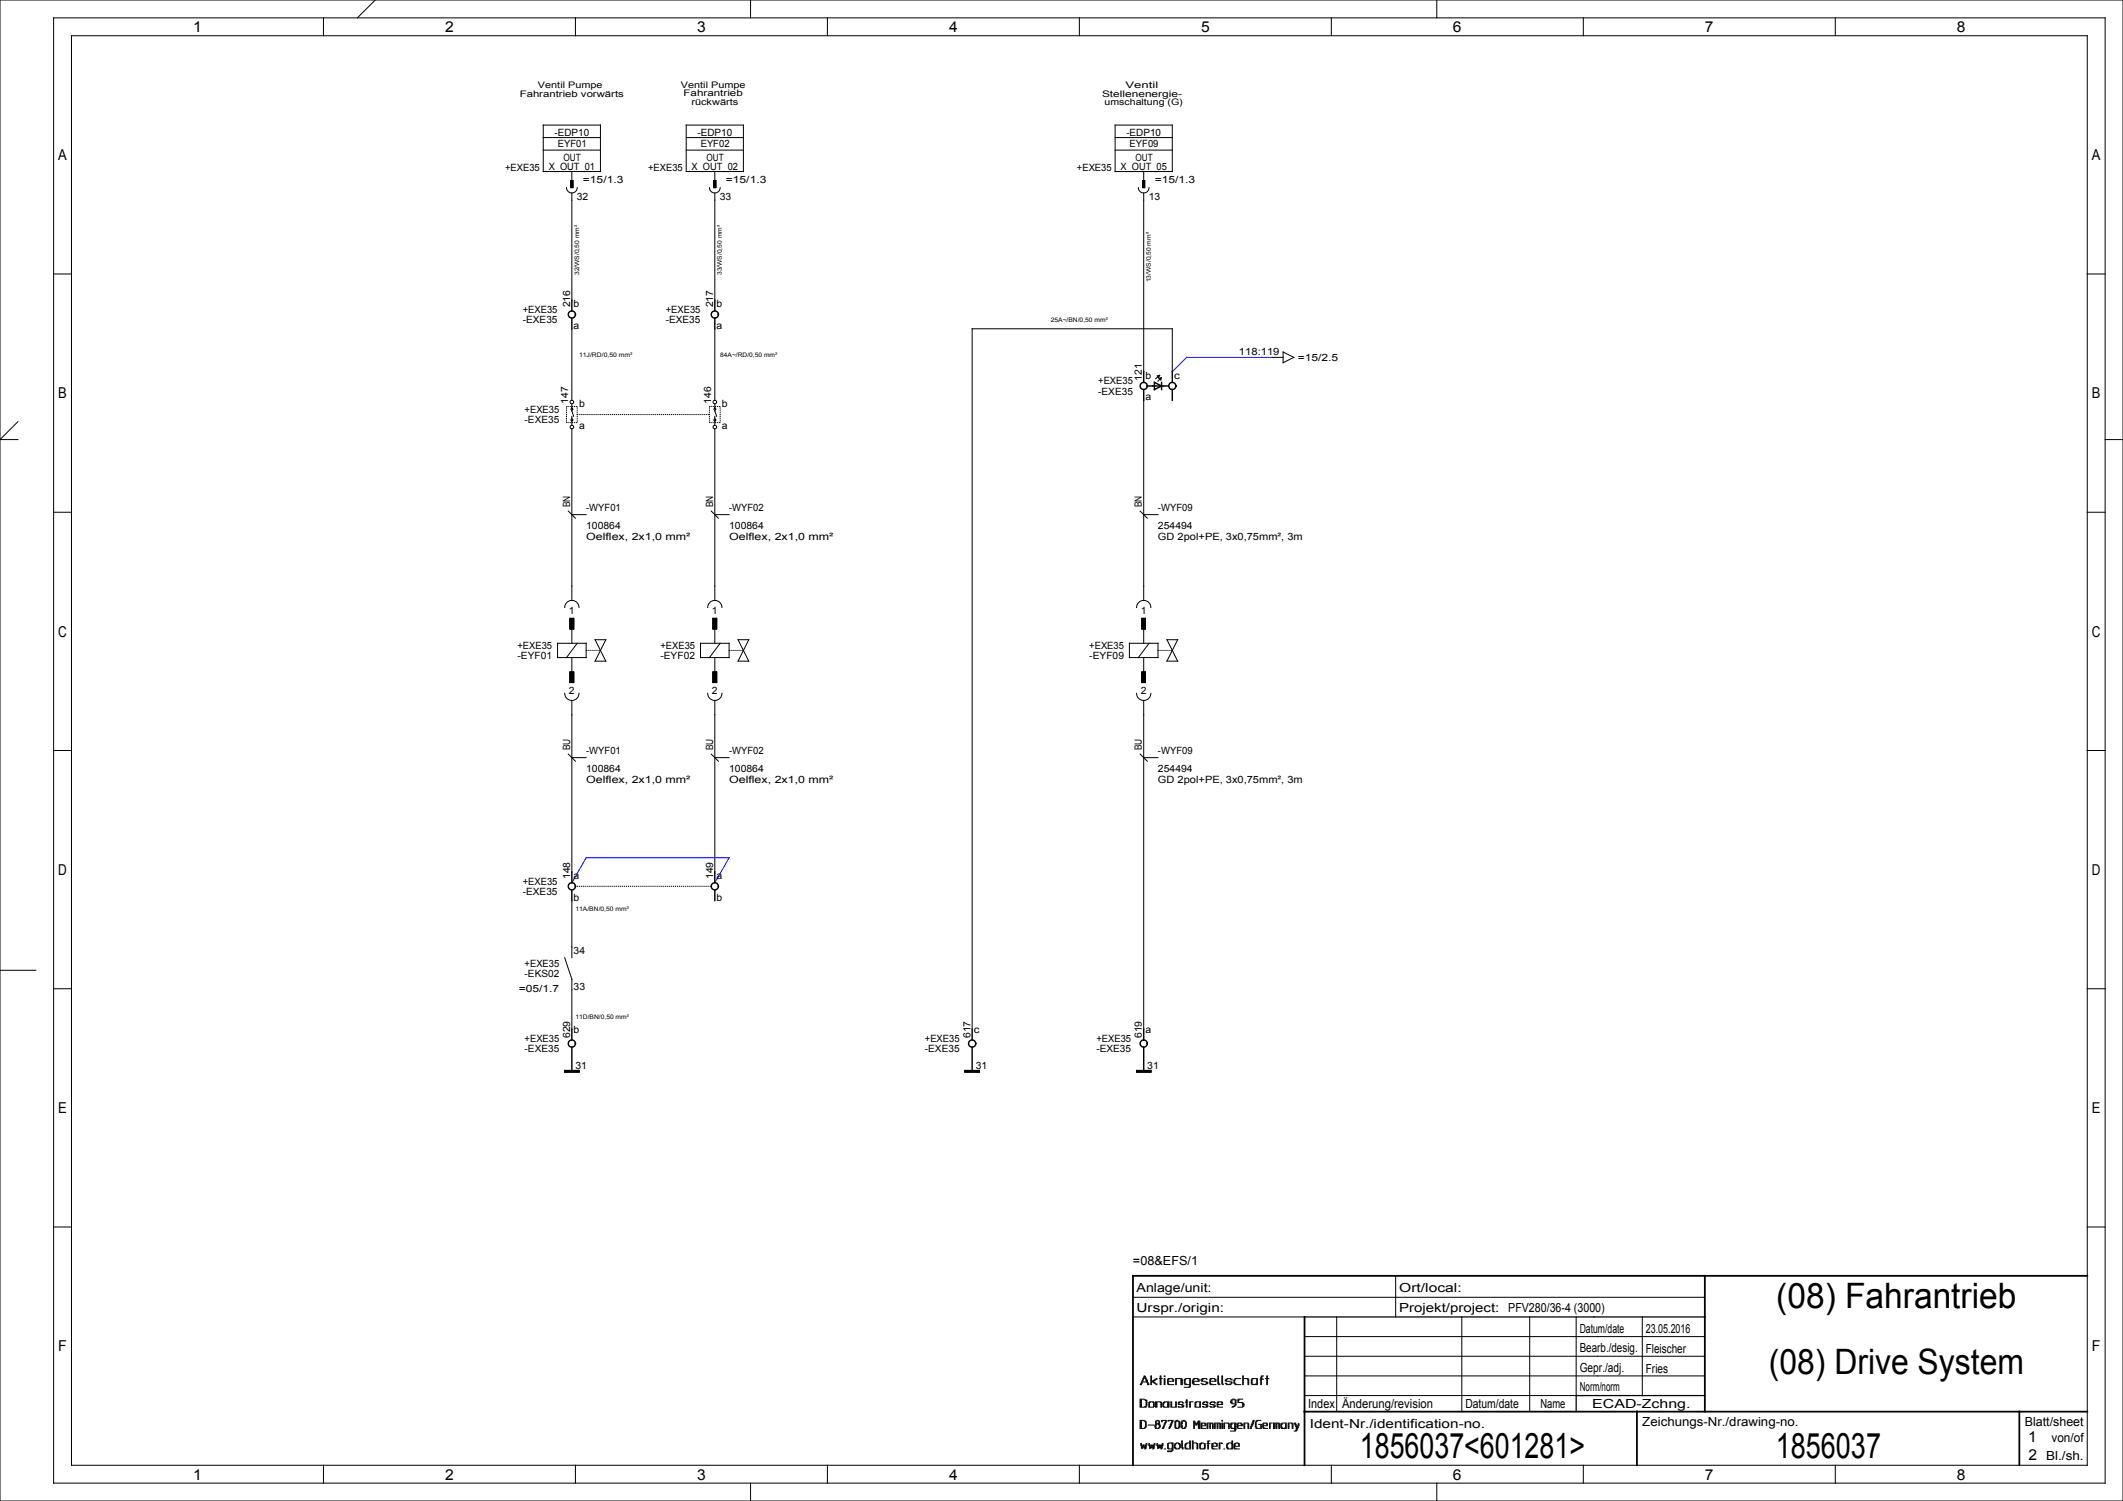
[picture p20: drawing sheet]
<svg xmlns="http://www.w3.org/2000/svg" width="594mm" height="420mm" viewBox="0 0 594 420" stroke-linecap="round" stroke-linejoin="round" font-family="sans-serif">
<defs><g id="words">
<g font-size="9.8">
<text x="497" y="365.9">(08) Fahrantrieb</text>
<text x="494.9" y="384.4">(08) Drive System</text>
<text x="380.5" y="408">1856037&lt;601281&gt;</text>
<text x="496.9" y="408">1856037</text>
</g>
<g font-size="4.2">
<text x="54" y="9">1</text>
<text x="124.5" y="9">2</text>
<text x="195" y="9">3</text>
<text x="265.5" y="9">4</text>
<text x="336" y="9">5</text>
<text x="406.5" y="9">6</text>
<text x="477" y="9">7</text>
<text x="547.5" y="9">8</text>
<text x="16.3" y="44.8">A</text>
<text x="585.3" y="44.8">A</text>
<text x="16.3" y="111.5">B</text>
<text x="585.3" y="111.5">B</text>
<text x="16.3" y="178.2">C</text>
<text x="585.3" y="178.2">C</text>
<text x="16.3" y="244.8">D</text>
<text x="585.3" y="244.8">D</text>
<text x="16.3" y="311.5">E</text>
<text x="585.3" y="311.5">E</text>
<text x="16.3" y="378.2">F</text>
<text x="585.3" y="378.2">F</text>
<text x="567.5" y="403.5">1</text>
<text x="54" y="414">1</text>
<text x="124.5" y="414">2</text>
<text x="195" y="414">3</text>
<text x="265.5" y="414">4</text>
<text x="336" y="414">5</text>
<text x="406.5" y="414">6</text>
<text x="477" y="414">7</text>
<text x="547.5" y="414">8</text>
<text x="567.5" y="408.5">2</text>
</g>
<g font-size="3.5">
<text x="317" y="354">=08&amp;EFS/1</text>
<text x="318" y="361.5">Anlage/unit:</text>
<text x="391.5" y="361.5">Ort/local:</text>
<text x="318" y="367">Urspr./origin:</text>
<text x="391.5" y="367">Projekt/project:</text>
<text x="422" y="367">PFV280/36-4 (3000)</text>
<text x="442" y="372.9">Datum/date</text>
<text x="460.5" y="373">23.05.2016</text>
<text x="442" y="383.9">Gepr./adj.</text>
<text x="442" y="378.4">Bearb./desig.</text>
<text x="460.5" y="378.5">Fleischer</text>
<text x="442" y="389.3">Norm/norm</text>
<text x="460.5" y="384">Fries</text>
<text x="366" y="394">Index</text>
<text x="375.5" y="394">Änderung/revision</text>
<text x="410" y="394">Datum/date</text>
<text x="431" y="394">Name</text>
<text x="445.5" y="394">ECAD-Zchng.</text>
<text x="366.5" y="399.5">Ident-Nr./identification-no.</text>
<text x="459.5" y="399">Zeichungs-Nr./drawing-no.</text>
<text x="566.5" y="399">Blatt/sheet</text>
<text x="574" y="403.5">von/of</text>
<text x="572.5" y="408.5">Bl./sh.</text>
</g>
<g font-size="2.8">
<text x="155.1" y="38">-EDP10</text>
<text x="156" y="41.2">EYF01</text>
<text x="195.1" y="38">-EDP10</text>
<text x="196" y="41.2">EYF02</text>
<text x="315.1" y="38">-EDP10</text>
<text x="316.1" y="41.2">EYF09</text>
<text x="141.3" y="47.9">+EXE35</text>
<text x="153.5" y="47.6">X_OUT_01</text>
<text x="157.7" y="45">OUT</text>
<text x="181.3" y="47.9">+EXE35</text>
<text x="193.5" y="47.6">X_OUT_02</text>
<text x="197.7" y="45">OUT</text>
<text x="301.3" y="47.9">+EXE35</text>
<text x="313.5" y="47.6">X_OUT_05</text>
<text x="317.7" y="45">OUT</text>
<text x="163.1" y="51.1">=15/1.3</text>
<text x="203.1" y="51.1">=15/1.3</text>
<text x="323.1" y="51.1">=15/1.3</text>
<text x="161.4" y="55.9">32</text>
<text x="201.4" y="55.9">33</text>
<text x="321.4" y="55.9">13</text>
<text x="146.3" y="87.5">+EXE35</text>
<text x="159.5" y="86" transform="rotate(-90 159.5 86)">216</text>
<text x="160.5" y="86">b</text>
<text x="186.3" y="87.5">+EXE35</text>
<text x="199.5" y="86" transform="rotate(-90 199.5 86)">217</text>
<text x="200.5" y="86">b</text>
<text x="146.3" y="90.5">-EXE35</text>
<text x="160.5" y="92">a</text>
<text x="186.3" y="90.5">-EXE35</text>
<text x="200.5" y="92">a</text>
<text x="346.7" y="99.4">118:119</text>
<text x="363.1" y="101">=15/2.5</text>
<text x="307.3" y="107.5">+EXE35</text>
<text x="319.5" y="106.5" transform="rotate(-90 319.5 106.5)">121</text>
<text x="320.5" y="106">b</text>
<text x="328.5" y="106">c</text>
<text x="159" y="113" transform="rotate(-90 159 113)">147</text>
<text x="162" y="114">b</text>
<text x="199" y="113" transform="rotate(-90 199 113)">146</text>
<text x="202" y="114">b</text>
<text x="307.3" y="110.5">-EXE35</text>
<text x="320.5" y="112">a</text>
<text x="146.8" y="118.5">-EXE35</text>
<text x="146.8" y="115.5">+EXE35</text>
<text x="162" y="120">a</text>
<text x="202" y="120">a</text>
<text x="159.5" y="142" transform="rotate(-90 159.5 142)">BN</text>
<text x="164" y="143">-WYF01</text>
<text x="199.5" y="142" transform="rotate(-90 199.5 142)">BN</text>
<text x="204" y="143">-WYF02</text>
<text x="319.5" y="142" transform="rotate(-90 319.5 142)">BN</text>
<text x="324" y="143">-WYF09</text>
<text x="164" y="148">100864</text>
<text x="204" y="148">100864</text>
<text x="324" y="148">254494</text>
<text x="164" y="151">Oelflex, 2x1,0 mm²</text>
<text x="204" y="151">Oelflex, 2x1,0 mm²</text>
<text x="324" y="151">GD 2pol+PE, 3x0,75mm², 3m</text>
<text x="159.2" y="171.9">1</text>
<text x="199.2" y="171.9">1</text>
<text x="319.2" y="171.9">1</text>
<text x="144.8" y="184.5">-EYF01</text>
<text x="144.8" y="181.5">+EXE35</text>
<text x="184.8" y="184.5">-EYF02</text>
<text x="184.8" y="181.5">+EXE35</text>
<text x="304.8" y="184.5">-EYF09</text>
<text x="304.8" y="181.5">+EXE35</text>
<text x="159.2" y="194.2">2</text>
<text x="199.2" y="194.2">2</text>
<text x="319.2" y="194.2">2</text>
<text x="159.5" y="210" transform="rotate(-90 159.5 210)">BU</text>
<text x="199.5" y="210" transform="rotate(-90 199.5 210)">BU</text>
<text x="319.5" y="210" transform="rotate(-90 319.5 210)">BU</text>
<text x="164" y="211">-WYF01</text>
<text x="164" y="216">100864</text>
<text x="204" y="216">100864</text>
<text x="204" y="211">-WYF02</text>
<text x="324" y="216">254494</text>
<text x="324" y="211">-WYF09</text>
<text x="164" y="219">Oelflex, 2x1,0 mm²</text>
<text x="204" y="219">Oelflex, 2x1,0 mm²</text>
<text x="324" y="219">GD 2pol+PE, 3x0,75mm², 3m</text>
<text x="146.3" y="247.5">+EXE35</text>
<text x="146.3" y="250.5">-EXE35</text>
<text x="159.5" y="246" transform="rotate(-90 159.5 246)">148</text>
<text x="160.5" y="246">a</text>
<text x="199.5" y="246" transform="rotate(-90 199.5 246)">149</text>
<text x="200.5" y="246">a</text>
<text x="160.5" y="252">b</text>
<text x="200.5" y="252">b</text>
<text x="160.5" y="267">34</text>
<text x="146.8" y="270.5">+EXE35</text>
<text x="146.8" y="273.5">-EKS02</text>
<text x="145.2" y="277.5">=05/1.7</text>
<text x="160.5" y="277">33</text>
<text x="146.8" y="291.5">+EXE35</text>
<text x="159.5" y="290.5" transform="rotate(-90 159.5 290.5)">629</text>
<text x="160.5" y="289">b</text>
<text x="258.8" y="291.5">+EXE35</text>
<text x="271.5" y="290.5" transform="rotate(-90 271.5 290.5)">617</text>
<text x="272.5" y="289">c</text>
<text x="306.8" y="291.5">+EXE35</text>
<text x="319.5" y="290.5" transform="rotate(-90 319.5 290.5)">619</text>
<text x="320.5" y="289">a</text>
<text x="146.8" y="294.5">-EXE35</text>
<text x="161" y="299">31</text>
<text x="258.8" y="294.5">-EXE35</text>
<text x="273" y="299">31</text>
<text x="306.8" y="294.5">-EXE35</text>
<text x="321" y="299">31</text>
</g>
<g font-size="2.5">
<text x="145.4" y="27">Fahrantrieb vorwärts</text>
<text x="150.5" y="24.5">Ventil Pumpe</text>
<text x="190.5" y="24.5">Ventil Pumpe</text>
<text x="191.3" y="27">Fahrantrieb</text>
<text x="193.4" y="29.5">rückwärts</text>
<text x="308.3" y="27">Stellenenergie-</text>
<text x="309.1" y="29.5">umschaltung (G)</text>
<text x="314.9" y="24.5">Ventil</text>
</g>
<g font-size="1.7">
<text x="162" y="77" transform="rotate(-90 162 77)">32/WS/0,50 mm²</text>
<text x="202" y="77" transform="rotate(-90 202 77)">33/WS/0,50 mm²</text>
<text x="322" y="79" transform="rotate(-90 322 79)">13/WS/0,50 mm²</text>
<text x="294" y="90">25A~/BN/0,50 mm²</text>
<text x="162" y="100">11J/RD/0,50 mm²</text>
<text x="201.5" y="100">84A~/RD/0,50 mm²</text>
<text x="161" y="255">11A/BN/0,50 mm²</text>
<text x="161" y="285">11D/BN/0,50 mm²</text>
</g>
</g></defs>
<g fill="none" stroke="#000" stroke-width=".28">
<path d="M0 0h594v420h-594zM15 5h574v410h-574zM20 10h564v400h-564zM90.5 5v5M105 0l-5 5M161 5v5M210 0v5M231.5 5v5M302 5v5M372.5 5v5M402 0v5M443 5v5"/>
<path d="M513.5 5v5M152 35h16v13h-16zM152 38.5h16M192 35h16v13h-16zM192 38.5h16M312 35h16v13h-16zM312 38.5h16M152 42h16M158.5 52.5a1.5 1.5 0 0 0 1.5 1.5 1.5 1.5 0 0 0 1.5-1.5M159.8 50.5h.5M159.8 50.6h.5M159.8 50.7h.5"/>
<path d="M159.8 50.8h.5M159.8 50.9h.5M159.8 51h.5M159.8 51.1h.5M159.8 51.2h.5M159.8 51.3h.5M159.8 51.4h.5M159.8 51.5h.5M159.8 51.6h.5M159.8 51.7h.5M159.8 51.8h.5M159.8 51.9h.5"/>
<path d="M159.8 52h.5M159.8 52.1h.5M159.8 52.2h.5M159.8 52.3h.5M159.8 52.4h.5M159.8 50.5h.5v2h-.5zM160 48v2.5M160 54v30M192 42h16M198.5 52.5a1.5 1.5 0 0 0 1.5 1.5 1.5 1.5 0 0 0 1.5-1.5M199.7 50.5h.6M199.7 50.6h.6"/>
<path d="M199.7 50.7h.6M199.7 50.8h.6M199.7 50.9h.6M199.7 51h.6M199.7 51.1h.6M199.7 51.2h.6M199.7 51.3h.6M199.7 51.4h.6M199.7 51.5h.6M199.7 51.6h.6M199.7 51.7h.6M199.7 51.8h.6"/>
<path d="M199.7 51.9h.6M199.7 52h.6M199.7 52.1h.6M199.7 52.2h.6M199.7 52.3h.6M199.7 52.4h.6M199.7 50.5h.6v2h-.6zM200 48v2.5M200 54v30M312 42h16M318.5 52.5a1.5 1.5 0 0 0 1.5 1.5 1.5 1.5 0 0 0 1.5-1.5M319.8 50.5h.4"/>
<path d="M319.8 50.6h.4M319.8 50.7h.4M319.8 50.8h.4M319.8 50.9h.4M319.8 51h.4M319.8 51.1h.4M319.8 51.2h.4M319.8 51.3h.4M319.8 51.4h.4M319.8 51.5h.4M319.8 51.6h.4M319.8 51.7h.4"/>
<path d="M319.8 51.8h.4M319.8 51.9h.4M319.8 52h.4M319.8 52.1h.4M319.8 52.2h.4M319.8 52.3h.4M319.8 52.4h.4M319.8 50.5h.4v2h-.4zM320 48v2.5M320 54v50M15 76.7h5M584 76.7h5"/>
<path d="M160 92v20M200 92v20M356 100h3M359 98.5l3 1.5-3 1.5zM5 118l-5 5h5M160 113v1.2M160 114.7l.5 1.8M160 116.5v.7M160 117.7v1.3M160 120v48M200 113v1.2M200 114.7l.5 1.8"/>
<path d="M200 116.5v.7M200 117.7v1.3M200 120v48M320 112v56M323.8 105.2l.7-.2-.4 .7zM324.3 105.8l.6-.1-.1 .6zM324.5 105l-1.2 1M324.9 105.7l-.9 .9M328 104v-12h-56v196M589 123h5M15 143.3h5M159 143l2 2"/>
<path d="M160 144h4M199 143l2 2M200 144h4M319 143l2 2M320 144h4M584 143.3h5M156 180h8v4h-8zM158 170a2 2 0 0 1 2-2 2 2 0 0 1 2 2M159.5 173.1h1M159.5 173.2h1M159.5 173.3h1M159.5 173.4h1"/>
<path d="M159.5 173.5h1M159.5 173.6h1M159.5 173.7h1M159.5 173.8h1M159.5 173.9h1M159.5 174h1M159.5 174.1h1M159.5 174.2h1M159.5 174.3h1M159.5 174.4h1M159.5 174.5h1M159.5 174.6h1"/>
<path d="M159.5 174.7h1M159.5 174.8h1M159.5 174.9h1M159.5 175h1M159.5 175.1h1M159.5 175.2h1M159.5 175.3h1M159.5 175.4h1M159.5 175.5h1M159.5 175.6h1M159.5 175.7h1M159.5 175.8h1"/>
<path d="M159.5 175.9h1M159.5 173h1v3h-1zM160 176v4M161.5 180l-3 4M166.5 179h3l-3 6h3zM196 180h8v4h-8zM198 170a2 2 0 0 1 2-2 2 2 0 0 1 2 2M199.5 173.1h1M199.5 173.2h1M199.5 173.3h1M199.5 173.4h1M199.5 173.5h1"/>
<path d="M199.5 173.6h1M199.5 173.7h1M199.5 173.8h1M199.5 173.9h1M199.5 174h1M199.5 174.1h1M199.5 174.2h1M199.5 174.3h1M199.5 174.4h1M199.5 174.5h1M199.5 174.6h1M199.5 174.7h1"/>
<path d="M199.5 174.8h1M199.5 174.9h1M199.5 175h1M199.5 175.1h1M199.5 175.2h1M199.5 175.3h1M199.5 175.4h1M199.5 175.5h1M199.5 175.6h1M199.5 175.7h1M199.5 175.8h1M199.5 175.9h1"/>
<path d="M199.5 173h1v3h-1zM200 176v4M201.5 180l-3 4M206.5 179l3 6h-3l3-6zM316 180h8v4h-8zM318 170a2 2 0 0 1 2-2 2 2 0 0 1 2 2M319.5 173.1h1M319.5 173.2h1M319.5 173.3h1M319.5 173.4h1M319.5 173.5h1M319.5 173.6h1"/>
<path d="M319.5 173.7h1M319.5 173.8h1M319.5 173.9h1M319.5 174h1M319.5 174.1h1M319.5 174.2h1M319.5 174.3h1M319.5 174.4h1M319.5 174.5h1M319.5 174.6h1M319.5 174.7h1M319.5 174.8h1"/>
<path d="M319.5 174.9h1M319.5 175h1M319.5 175.1h1M319.5 175.2h1M319.5 175.3h1M319.5 175.4h1M319.5 175.5h1M319.5 175.6h1M319.5 175.7h1M319.5 175.8h1M319.5 175.9h1M319.5 173h1v3h-1z"/>
<path d="M320 176v4M321.5 180l-3 4M326.5 179h3l-3 6h3zM158 194a2 2 0 0 0 2 2 2 2 0 0 0 2-2M159.5 188h1v3h-1zM159.5 188.1h1M159.5 188.2h1M159.5 188.3h1M159.5 188.4h1M159.5 188.5h1M159.5 188.6h1M159.5 188.7h1"/>
<path d="M159.5 188.8h1M159.5 188.9h1M159.5 189h1M159.5 189.1h1M159.5 189.2h1M159.5 189.3h1M159.5 189.4h1M159.5 189.5h1M159.5 189.6h1M159.5 189.7h1M159.5 189.8h1M159.5 189.9h1"/>
<path d="M159.5 190h1M159.5 190.1h1M159.5 190.2h1M159.5 190.3h1M159.5 190.4h1M159.5 190.5h1M159.5 190.6h1M159.5 190.7h1M159.5 190.8h1M159.5 190.9h1M159.5 191h1M160 184v4"/>
<path d="M160 196v48M198 194a2 2 0 0 0 2 2 2 2 0 0 0 2-2M199.5 188h1v3h-1zM199.5 188.1h1M199.5 188.2h1M199.5 188.3h1M199.5 188.4h1M199.5 188.5h1M199.5 188.6h1M199.5 188.7h1M199.5 188.8h1M199.5 188.9h1"/>
<path d="M199.5 189h1M199.5 189.1h1M199.5 189.2h1M199.5 189.3h1M199.5 189.4h1M199.5 189.5h1M199.5 189.6h1M199.5 189.7h1M199.5 189.8h1M199.5 189.9h1M199.5 190h1M199.5 190.1h1"/>
<path d="M199.5 190.2h1M199.5 190.3h1M199.5 190.4h1M199.5 190.5h1M199.5 190.6h1M199.5 190.7h1M199.5 190.8h1M199.5 190.9h1M199.5 191h1M200 184v4M200 196v48M318 194a2 2 0 0 0 2 2 2 2 0 0 0 2-2"/>
<path d="M319.5 188h1v3h-1zM319.5 188.1h1M319.5 188.2h1M319.5 188.3h1M319.5 188.4h1M319.5 188.5h1M319.5 188.6h1M319.5 188.7h1M319.5 188.8h1M319.5 188.9h1M319.5 189h1M319.5 189.1h1"/>
<path d="M319.5 189.2h1M319.5 189.3h1M319.5 189.4h1M319.5 189.5h1M319.5 189.6h1M319.5 189.7h1M319.5 189.8h1M319.5 189.9h1M319.5 190h1M319.5 190.1h1M319.5 190.2h1M319.5 190.3h1"/>
<path d="M319.5 190.4h1M319.5 190.5h1M319.5 190.6h1M319.5 190.7h1M319.5 190.8h1M319.5 190.9h1M319.5 191h1M320 184v4M320 196v92M15 210h5M159 211l2 2M160 212h4"/>
<path d="M199 211l2 2M200 212h4M319 211l2 2M320 212h4M584 210h5M160 252v16M0 271.5h10M15 276.7h5M158 268l2 6v14M584 276.7h5M158 299.6h4M158 299.7h4"/>
<path d="M158 299.8h4M158 299.9h4M158 299.5h4v.5h-4zM270 299.6h4M270 299.7h4M270 299.8h4M270 299.9h4M270 299.5h4v.5h-4zM318 299.6h4M318 299.7h4M318 299.8h4M318 299.9h4"/>
<path d="M318 299.5h4v.5h-4zM15 343.3h5M390.5 357v11.5M584 343.3h5M317 363h160M317 368.5h48M365 379.5h112M365 374h112M374 368.5v26.5M409 368.5v26.5M428 368.5v26.5M441 368.5v22"/>
<path d="M459.5 368.5v22M319 398h.4M319 387.4h.4M319 398.6h.4M319 399.5h.4M319 393h.4M319 399.1h.4M319 398.8h.4M319 398.9h.4M319 392.1h.4M319 392.6h.4M319 399.3h.4"/>
<path d="M319 397.6h.4M319 392.8h.4M319 398.4h.4M319 392.4h.4M319 399.7h1.3M319 393.6h.4M319 393.8h1.7M319 398.2h.4M319 393.2h.4M319 392.3h.4M319 391.9h.4M319 391.7h.4"/>
<path d="M319 397.8h.4M319 393.4h.4M319 397.4h1.1M319 391.5h1.1M319.2 387.1h.4M319.2 387.2h.2M319.4 386.9h.2M319.4 386.7h1.7M319.6 386.5h.2M319.6 386.3h.2M319.8 385.9h.1M319.8 385.7h.3"/>
<path d="M319.8 386.1h.1M319.9 385.6h.2M319.9 385.4h.6M320.1 397.6h.4M320.1 385h.2M320.1 385.2h.4M320.1 391.7h.6M320.3 399.5h.2M320.3 399.3h.4M320.3 385.6h.4M320.3 393.6h.4M320.3 397.8h.4"/>
<path d="M320.5 385.9h.4M320.5 398h.2M320.5 398.6h.2M320.5 399.1h.2M320.5 398.8h.2M320.5 398.9h.2M320.5 398.4h.2M320.5 385.7h.2M320.5 398.2h.2M320.5 391.9h.4M320.7 386.5h.4M320.7 393h.2"/>
<path d="M320.7 392.1h.2M320.7 392.6h.2M320.7 392.8h.2M320.7 392.4h.2M320.7 393.2h.2M320.7 386.1h.2M320.7 386.3h.4M320.7 392.3h.2M320.7 393.4h.2M320.9 386.9h.4M321.1 387.4h.3M321.1 387.1h.2"/>
<path d="M321.1 387.2h.3M321.3 398.8h1.5M321.4 393h.2M321.4 392.6h.2M321.4 392.8h.2M321.4 392.4h.4M321.4 393.6h.2M321.4 393.8h1.4M321.4 393.2h.2M321.4 393.4h.2M321.6 392.3h1.2M322 385.9h.2"/>
<path d="M322 387.4h.2M322 386.5h.2M322 387.1h.2M322 386.9h.2M322 386.7h.4M322 385h.2M322 385.6h.2M322 385.7h.2M322 387.2h.2M322 386.1h.2M322 385.2h.2M322 386.3h.2"/>
<path d="M322 385.4h.2M322.4 386.5h.4M322.6 386.7h.3M322.6 392.4h.3M322.6 386.3h.5M322.8 393h.1M322.8 392.6h.1M322.8 386.9h.3M322.8 392.8h.1M322.8 393.6h.1M322.8 393.2h.1M322.8 393.4h.1"/>
<path d="M322.9 387.1h.4M322.9 386.1h.4M323.1 385.9h.6M323.1 399.1h.2M323.1 398.8h.4M323.1 398.9h.4M323.1 399.3h.4M323.3 398h.2M323.3 398.6h.4M323.3 399.5h.2M323.3 393h.4M323.3 392.6h.4"/>
<path d="M323.3 397.6h.4M323.3 392.8h.4M323.3 398.4h1.1M323.3 392.4h.4M323.3 399.7h1M323.3 393.6h.4M323.3 393.8h.4M323.3 387.2h.4M323.3 398.2h.2M323.3 393.2h.4M323.3 392.3h1.5M323.3 397.8h.2"/>
<path d="M323.3 393.4h.4M323.5 387.4h.2M323.5 385.7h.2M323.7 397.4h.4M324.1 398.6h.3M324.1 397.6h.3M324.1 398.2h.3M324.3 398h.1M324.3 399.5h.1M324.3 398.8h.3M324.3 399.3h.3M324.3 397.8h.1"/>
<path d="M324.4 399.1h.2M324.4 398.9h.2M324.4 385.7h.8M324.6 385.9h.2M324.6 387.4h.2M324.6 386.5h.2M324.6 387.1h.2M324.6 386.9h.2M324.6 386.7h.2M324.6 385h.2M324.6 392.4h.4M324.6 385.6h.2"/>
<path d="M324.6 387.2h.2M324.6 386.1h.2M324.6 385.2h.2M324.6 386.3h.2M324.6 385.4h.2M324.8 393h.2M324.8 392.6h.2M324.8 392.8h.2M324.8 393.6h.2M324.8 393.8h.2M324.8 393.2h.2M324.8 393.4h.2"/>
<path d="M325 397.6h.2M325 397.8h.2M325 397.4h1.3M325.2 399.7h.4M325.4 399.5h.2M325.4 393h.2M325.4 392.6h.4M325.4 399.3h.4M325.4 392.8h.2M325.4 393.6h.4M325.4 393.2h.2M325.4 393.4h.2"/>
<path d="M325.6 399.1h.2M325.6 398.9h.2M325.6 392.4h.3M325.6 393.8h1.5M325.8 385.9h.1M325.8 387.4h.1M325.8 386.5h.1M325.8 398.6h.1M325.8 398.8h.1M325.8 387.1h.1M325.8 386.9h.1M325.8 386.7h.1"/>
<path d="M325.8 398.4h.3M325.8 385h.1M325.8 385.7h.1M325.8 387.2h.1M325.8 386.1h.1M325.8 385.2h.1M325.8 386.3h.1M325.8 392.3h1.3M325.9 398h.4M325.9 398.2h.2M326.1 397.6h.4M326.1 397.8h.2"/>
<path d="M326.7 385.9h.4M326.7 386.5h1.7M326.7 393h.4M326.7 387.1h.2M326.7 392.6h.4M326.7 386.9h.2M326.7 386.7h.2M326.7 392.8h.4M326.7 392.4h.4M326.7 393.6h.4M326.7 387.2h.4M326.7 393.2h.4"/>
<path d="M326.7 386.1h.2M326.7 386.3h.2M326.7 393.4h.4M326.9 387.4h1.5M326.9 397.6h.2M326.9 385.7h1.1M326.9 397.4h1.3M327.1 399.5h.3M327.1 399.7h.2M327.3 399.1h.3M327.3 399.3h.1M327.4 398.6h.4"/>
<path d="M327.4 398.8h.4M327.4 398.9h.2M327.6 393h.2M327.6 392.6h.2M327.6 392.8h.2M327.6 398.4h.2M327.6 392.4h.2M327.6 393.6h.2M327.6 393.8h1.5M327.6 398.2h.4M327.6 393.2h.2M327.6 392.3h.2"/>
<path d="M327.6 393.4h.2M327.8 398h.2M327.8 397.6h.4M327.8 397.8h.4M328 385.9h.4M328.2 386.1h.2M328.2 386.3h.2M328.8 398h.1M328.8 398.6h.1M328.8 399.5h.3M328.8 399.1h.1M328.8 398.8h.1"/>
<path d="M328.8 398.9h.1M328.8 399.3h.1M328.8 397.6h.5M328.8 398.4h.1M328.8 398.2h.1M328.8 397.8h.3M328.9 385.9h.2M328.9 387.4h.2M328.9 386.5h.2M328.9 393h.2M328.9 387.1h.2M328.9 392.6h.2"/>
<path d="M328.9 386.9h.2M328.9 386.7h.2M328.9 392.8h.2M328.9 392.4h.2M328.9 399.7h.8M328.9 393.6h.2M328.9 385.7h1.7M328.9 387.2h.2M328.9 393.2h.2M328.9 386.1h.2M328.9 386.3h.2M328.9 392.3h.2"/>
<path d="M328.9 393.4h.2M329.1 397.4h.4M329.5 397.6h.4M329.7 399.5h.4M329.7 393h1.1M329.7 392.6h.2M329.7 399.3h.4M329.7 392.8h.2M329.7 392.4h.4M329.7 393.6h.2M329.7 393.8h1.3M329.7 397.8h.4"/>
<path d="M329.9 398h.2M329.9 398.6h.2M329.9 399.1h.2M329.9 398.8h.2M329.9 398.9h.2M329.9 398.4h.2M329.9 398.2h.2M329.9 392.3h.9M330.4 385.9h.4M330.4 398h.4M330.4 387.4h.4M330.4 386.5h.4"/>
<path d="M330.4 398.6h.2M330.4 399.1h.4M330.4 398.8h.2M330.4 398.9h.4M330.4 387.1h.4M330.4 386.9h.4M330.4 399.3h.4M330.4 386.7h.4M330.4 398.4h.4M330.4 387.2h.4M330.4 398.2h.4M330.4 386.1h.4"/>
<path d="M330.4 386.3h.4M330.6 399.5h.2M330.6 397.6h.6M330.6 393.2h.6M330.6 397.8h.2M330.8 392.4h.2M330.8 399.7h.8M330.8 393.6h.4M331 392.6h.2M331 393.4h.2M331 397.4h.4M331.4 385.9h.4"/>
<path d="M331.4 386.5h.2M331.4 399.5h.4M331.4 387.1h.2M331.4 386.9h.2M331.4 386.7h.2M331.4 397.6h.4M331.4 388.2h1.5M331.4 387.2h.5M331.4 386.1h.2M331.4 386.3h.2M331.6 387.4h1.5M331.6 399.3h.2"/>
<path d="M331.6 397.8h.2M331.8 398h.1M331.8 398.6h.1M331.8 399.1h.1M331.8 398.8h.1M331.8 398.9h.1M331.8 398.4h.1M331.8 392.4h.3M331.8 385.7h1.3M331.8 398.2h.1M331.8 392.3h.5M331.9 393h.2"/>
<path d="M331.9 392.1h.2M331.9 392.6h.2M331.9 392.8h.2M331.9 393.6h.2M331.9 393.8h.2M331.9 393.2h.2M331.9 391.9h.2M331.9 391.7h.2M331.9 393.4h.2M332.7 388h.4M332.9 385.9h.2M332.9 386.5h.2"/>
<path d="M332.9 393h.2M332.9 387.1h.2M332.9 392.6h.2M332.9 386.9h.2M332.9 386.7h.2M332.9 392.8h.2M332.9 392.4h.2M332.9 393.6h.2M332.9 393.8h.2M332.9 387.2h.2M332.9 393.2h.2M332.9 386.1h.2"/>
<path d="M332.9 386.3h.2M332.9 392.3h.9M332.9 393.4h.2M332.9 387.6h.2M332.9 387.8h.2M333.6 386.5h1.9M333.6 387.1h.4M333.6 386.9h.4M333.6 386.7h.4M333.6 386.3h.2M333.8 385.9h.4M333.8 387.2h.4"/>
<path d="M333.8 386.1h.2M334 398h.4M334 387.4h1.5M334 398.6h.2M334 399.5h.2M334 399.1h.2M334 398.8h.2M334 398.9h.2M334 399.3h.2M334 397.6h.2M334 398.4h.2M334 399.7h.2"/>
<path d="M334 385.7h1.1M334 398.2h.2M334 397.8h.4M334.4 393h.2M334.4 392.6h.2M334.4 392.8h.2M334.4 398.4h.4M334.4 392.4h.4M334.4 393.6h.2M334.4 393.8h1.5M334.4 398.2h.2M334.4 393.2h.2"/>
<path d="M334.4 393.4h.2M334.6 398.6h.3M334.6 398.8h.3M334.6 392.3h1.3M334.9 398.4h.2M334.9 398.2h.2M335.1 385.9h.4M335.1 398h.6M335.1 386.1h.4M335.1 397.8h.6M335.3 398.6h.4M335.3 399.5h.4"/>
<path d="M335.3 399.1h.4M335.3 398.8h.4M335.3 398.9h.4M335.3 399.3h.4M335.3 397.6h.4M335.3 398.4h.4M335.3 399.7h.4M335.3 398.2h.4M335.3 386.3h.2M335.7 393h.2M335.7 392.6h.2M335.7 392.8h.2"/>
<path d="M335.7 392.4h.2M335.7 393.6h.2M335.7 393.2h.2M335.7 393.4h.2M336.1 385.9h.5M336.1 398.6h.2M336.1 399.5h.2M336.1 399.1h.2M336.1 398.8h.2M336.1 398.9h1.3M336.1 387.1h.2M336.1 399.3h.2"/>
<path d="M336.1 398.4h.3M336.1 399.7h1.3M336.1 398.2h1.1M336.1 386.1h.3M336.1 386.3h.3M336.3 386.5h.9M336.3 387.2h.3M336.4 387.4h1M336.4 392.6h.2M336.4 392.8h.4M336.4 393.6h.4M336.4 385.7h1.2"/>
<path d="M336.6 393h1.1M336.6 392.4h.4M336.6 393.8h1.1M336.8 392.3h.9M337 398.4h.4M337.2 398.6h.2M337.2 398.8h.2M337.2 386.7h.5M337.4 387.2h.3M337.4 393.2h.5M337.6 385.9h.1M337.6 387.1h.3"/>
<path d="M337.6 386.9h.3M337.6 392.4h.3M337.6 393.6h.3M337.7 398.6h.2M337.7 399.5h.2M337.7 399.1h.2M337.7 398.8h.2M337.7 398.9h.2M337.7 392.6h.2M337.7 399.3h.2M337.7 398.4h.2M337.7 399.7h.2"/>
<path d="M337.7 398.2h1.6M337.7 393.4h.2M338.5 385.9h.4M338.5 386.5h1.7M338.5 398.6h.2M338.5 399.5h.2M338.5 399.1h.2M338.5 398.8h.2M338.5 398.9h.2M338.5 387.1h.2M338.5 392.6h.2M338.5 386.9h.2"/>
<path d="M338.5 399.3h.2M338.5 386.7h.2M338.5 392.8h.2M338.5 398.4h.2M338.5 399.7h.2M338.5 393.6h.4M338.5 387.2h.6M338.5 386.1h.2M338.5 386.3h.2M338.7 387.4h1.5M338.7 393h.9M338.7 392.4h.4"/>
<path d="M338.7 385.7h1.1M338.7 393.8h1.1M338.9 392.3h.9M339.1 398.4h.3M339.3 398.6h.1M339.3 399.5h.1M339.3 399.1h.1M339.3 398.8h.1M339.3 398.9h.1M339.3 399.3h.1M339.3 399.7h.1M339.4 393.2h.6"/>
<path d="M339.6 392.4h.4M339.6 393.6h.4M339.8 385.9h.4M339.8 398.6h.2M339.8 399.5h.2M339.8 399.1h.2M339.8 398.8h.2M339.8 398.9h.2M339.8 392.6h.2M339.8 399.3h.2M339.8 398.4h.2M339.8 399.7h.2"/>
<path d="M339.8 398.2h1.5M339.8 393.4h.2M340 386.1h.2M340 386.3h.2M340.6 398.6h.1M340.6 399.5h.1M340.6 393h1.5M340.6 399.1h.1M340.6 398.8h.1M340.6 398.9h.1M340.6 392.6h.1M340.6 399.3h.1"/>
<path d="M340.6 392.8h.1M340.6 398.4h.1M340.6 392.4h.3M340.6 399.7h.1M340.6 393.6h.1M340.6 393.2h.1M340.6 393.4h.1M340.7 385.9h.2M340.7 386.5h.2M340.7 387.1h.4M340.7 386.9h.2M340.7 386.7h.2"/>
<path d="M340.7 385h.2M340.7 385.6h.2M340.7 385.7h.2M340.7 393.8h1.4M340.7 387.2h.4M340.7 386.1h.2M340.7 385.2h.2M340.7 386.3h.2M340.7 392.3h1.2M340.7 385.4h.2M340.9 387.4h.4M341.1 398.4h.4"/>
<path d="M341.3 398.6h.2M341.3 399.5h.2M341.3 399.1h.2M341.3 398.8h.2M341.3 398.9h.2M341.3 399.3h.2M341.3 399.7h.2M341.7 392.4h.4M341.9 385.9h.2M341.9 386.5h.2M341.9 398.6h.2M341.9 399.5h.2"/>
<path d="M341.9 399.1h.2M341.9 398.8h.2M341.9 398.9h.2M341.9 387.1h.2M341.9 392.6h.2M341.9 386.9h.2M341.9 399.3h.2M341.9 386.7h.2M341.9 397.6h.2M341.9 392.8h.2M341.9 398.4h.2M341.9 385h.2"/>
<path d="M341.9 399.7h.2M341.9 385.6h.2M341.9 385.7h.2M341.9 387.2h.3M341.9 398.2h.2M341.9 386.1h.2M341.9 385.2h.2M341.9 386.3h.2M341.9 385.4h.2M341.9 397.4h.2M342.1 387.4h.1M342.4 398.6h.2"/>
<path d="M342.4 399.5h.2M342.4 399.1h.2M342.4 398.8h.2M342.4 398.9h.2M342.4 399.3h.2M342.4 398.4h.2M342.4 399.7h.2M342.4 398.2h1.3M342.8 387.1h.4M342.8 386.1h.4M342.8 386.3h.4M343 385.9h.4"/>
<path d="M343 386.5h1.1M343 387.2h.4M343.2 387.4h1.1M343.4 385.7h.9M343.6 398.4h.3M343.7 398.6h.2M343.7 399.5h.2M343.7 399.1h.2M343.7 398.8h.2M343.7 398.9h.2M343.7 399.3h.2M343.7 399.7h.2"/>
<path d="M344.1 386.7h.6M344.1 387.2h.4M344.3 385.9h.4M344.3 398.6h.4M344.3 399.5h.4M344.3 399.1h.2M344.3 398.8h.2M344.3 398.9h.2M344.3 392.1h.4M344.3 399.3h.2M344.3 398.4h.4M344.3 392.4h.4"/>
<path d="M344.3 392.3h.4M344.5 387.1h.2M344.5 392.6h.4M344.5 386.9h.2M344.5 399.7h1.3M344.5 398.2h1.3M344.5 386.1h.2M344.5 391.9h.2M344.5 391.7h.4M344.7 392.8h1.1M344.7 393.8h.4M344.9 393.6h.5"/>
<path d="M344.9 391.5h.5M345.2 386.5h.2M345.2 387.1h.4M345.2 386.9h.2M345.2 386.7h.2M345.2 386.1h.4M345.2 386.3h.2M345.2 391.7h.6M345.2 393.4h.4M345.4 385.9h.2M345.4 398.6h.4M345.4 399.5h.4"/>
<path d="M345.4 399.1h.4M345.4 398.8h.4M345.4 398.9h.4M345.4 399.3h.4M345.4 399.9h.4M345.4 398.4h.4M345.4 387.2h.4M345.4 393.2h.4M345.6 387.4h1.5M345.6 393h.2M345.6 392.1h.2M345.6 392.6h.2"/>
<path d="M345.6 392.4h.2M345.6 385.7h1.5M345.6 392.3h.2M345.6 391.9h.2M346.2 398.6h.2M346.2 399.5h.2M346.2 399.1h.2M346.2 398.8h.2M346.2 398.9h1.5M346.2 399.3h.2M346.2 398.4h.4M346.4 392.1h.2"/>
<path d="M346.4 392.4h1.3M346.4 399.7h1.1M346.4 393.8h1.3M346.4 398.2h.9M346.4 392.3h.2M346.4 391.9h.2M346.4 391.7h.3M346.4 391.5h1.3M347.1 398.4h.4M347.3 398.6h.4M347.3 398.8h.4M347.5 392.6h.4"/>
<path d="M347.7 385.9h.2M347.7 387.4h.2M347.7 386.5h.2M347.7 393h.4M347.7 387.1h.2M347.7 386.9h.2M347.7 386.7h.2M347.7 392.8h.4M347.7 385h.2M347.7 385.6h.2M347.7 393.6h.2M347.7 385.7h1.5"/>
<path d="M347.7 387.2h.2M347.7 393.2h.4M347.7 386.1h.2M347.7 385.2h.2M347.7 386.3h.2M347.7 385.4h.2M347.7 393.4h.4M348.1 398.6h.1M348.1 399.5h.1M348.1 399.1h.1M348.1 398.8h.1M348.1 398.9h.1"/>
<path d="M348.1 399.3h.1M348.1 398.4h.1M348.1 399.7h.1M348.1 398.2h1.1M349 385.9h.4M349.2 387.4h.2M349.2 386.5h.2M349.2 398.6h.2M349.2 399.5h.2M349.2 399.1h.2M349.2 398.8h.2M349.2 398.9h.2"/>
<path d="M349.2 387.1h.2M349.2 386.9h.2M349.2 399.3h.2M349.2 386.7h.2M349.2 398.4h.2M349.2 399.7h.2M349.2 387.2h.2M349.2 386.1h.2M349.2 386.3h.2M349.7 399.7h.4M349.9 399.5h.2M349.9 399.1h.4"/>
<path d="M349.9 399.3h.2M350.1 385.9h.4M350.1 386.5h.2M350.1 398.6h.4M350.1 398.8h.4M350.1 398.9h.2M350.1 387.1h.2M350.1 386.9h.2M350.1 386.7h.2M350.1 387.2h.4M350.1 386.1h.2M350.1 386.3h.2"/>
<path d="M350.3 387.4h1.1M350.3 398.4h.4M350.3 385.7h1.5M350.3 398.2h.4M350.5 398h.2M350.5 397.6h.4M350.5 397.8h.4M350.7 397.4h.2M351.2 398h.2M351.2 398.6h.2M351.2 399.1h.2M351.2 398.8h.2"/>
<path d="M351.2 398.9h.2M351.2 399.3h.4M351.2 398.4h.2M351.2 387.2h.6M351.2 398.2h.2M351.4 399.5h.2M351.4 397.6h.4M351.4 399.7h1.5M351.4 397.8h.2M351.6 385.9h.2M351.6 387.4h.2M351.6 386.5h.2"/>
<path d="M351.6 387.1h.2M351.6 386.9h.2M351.6 386.7h.2M351.6 386.1h.2M351.6 386.3h.2M351.6 397.4h1.1M352.2 398.6h.7M352.6 385.9h.9M352.7 387.4h.2M352.7 386.5h.2M352.7 399.5h.2M352.7 399.1h.2"/>
<path d="M352.7 398.8h.2M352.7 398.9h.2M352.7 387.1h.2M352.7 386.9h.2M352.7 399.3h.2M352.7 386.7h.2M352.7 385.6h.2M352.7 385.7h.4M352.7 387.2h.2M352.7 386.1h.2M352.7 386.3h.2M352.7 385.4h.4"/>
<path d="M352.9 385h.6M352.9 385.2h.2M353.3 398.6h.2M353.3 399.5h.4M353.3 399.1h.2M353.3 398.8h.2M353.3 398.9h1.3M353.3 399.3h.2M353.3 398.4h.4M353.5 399.7h1.1M353.5 398.2h.9M354.1 385.7h.9"/>
<path d="M354.2 398.4h.4M354.4 385.9h.2M354.4 387.4h.2M354.4 386.5h.2M354.4 398.6h.2M354.4 398.8h.2M354.4 387.1h.2M354.4 386.9h.2M354.4 386.7h.2M354.4 385h.2M354.4 385.6h.2M354.4 387.2h.2"/>
<path d="M354.4 386.1h.2M354.4 385.2h.2M354.4 386.3h.2M354.4 385.4h.2M355.2 398.6h.2M355.2 399.5h.2M355.2 399.1h.2M355.2 398.8h.2M355.2 398.9h.2M355.2 399.3h.2M355.2 398.4h.2M355.2 399.7h.2"/>
<path d="M355.2 398.2h.7M356.3 398.6h.4M356.3 399.5h.4M356.3 399.1h.4M356.3 398.8h.4M356.3 398.9h.4M356.3 399.3h.4M356.3 398.4h.4M356.3 399.7h.4M356.3 398.2h1.5M357.1 398.6h.1M357.1 399.5h.1"/>
<path d="M357.1 399.1h.1M357.1 398.8h.1M357.1 398.9h.1M357.1 399.3h.1M357.1 398.4h.1M357.1 399.7h.1M357.6 398.4h.4M357.8 398.6h.2M357.8 399.5h.2M357.8 399.1h.2M357.8 398.8h.2M357.8 398.9h.2"/>
<path d="M357.8 399.3h.2M357.8 399.7h.2M358.4 398.6h.3M358.4 399.5h.3M358.4 399.1h.2M358.4 398.8h.2M358.4 398.9h.2M358.4 399.3h.3M358.4 398.4h.3M358.6 399.7h1.3M358.7 398.2h1.2M359.5 399.5h.4"/>
<path d="M359.7 398.6h.2M359.7 399.1h.2M359.7 398.8h.2M359.7 398.9h.2M359.7 399.3h.2M359.7 398.4h.2M360.4 398.6h.2M360.4 399.5h.2M360.4 399.1h.2M360.4 398.8h.2M360.4 398.9h.2M360.4 399.3h.2"/>
<path d="M360.4 398.4h.2M360.4 399.7h.2M360.4 398.2h1.2M361.4 398.4h.3M361.6 398.6h.1M361.6 399.5h.1M361.6 399.1h.1M361.6 398.8h.1M361.6 398.9h.1M361.6 399.3h.1M361.6 399.7h.1M362.1 398.4h.4"/>
<path d="M362.1 398.2h.4M362.3 398.6h.4M362.3 398.8h.4M362.5 399.1h.4M362.5 398.9h.2M362.7 399.5h.6M362.7 399.3h.6M362.7 399.9h.4M362.7 399.7h.4M363.1 399.1h.2M363.1 398.9h.3M363.3 398.6h.1"/>
<path d="M363.3 398.8h.1M363.3 398.4h.1M365 385h112M365 390.5h78M90.5 410v5M161 410v5M210 415v5M231.5 410v5M302 410v5M319.2 403.9h.2M319.2 404.3h.2M319.2 404.1h.2"/>
<path d="M319.2 404.5h.2M319.4 404.9h.5M319.4 405.2h.4M319.4 404.7h.2M319.4 405.1h.4M319.8 404.7h.5M319.8 404.3h.3M319.8 404.5h.3M320.1 404.9h.6M320.1 405.1h.6M320.3 405.4h.2M320.3 405.2h.4"/>
<path d="M320.5 404.7h.2M320.5 404.3h.4M320.5 404.5h.2M320.7 403.9h.2M320.7 404.1h.2M321.4 403.9h.2M321.4 404.3h.4M321.4 404.1h.2M321.4 404.5h.4M321.6 404.9h.6M321.6 405.2h.4M321.6 404.7h.2"/>
<path d="M321.6 405.1h.6M322 404.7h.6M322 404.5h.6M322.2 404.3h.2M322.4 404.9h.5M322.4 405.1h.5M322.6 405.4h.2M322.6 405.2h.3M322.8 404.7h.1M322.8 404.3h.3M322.8 404.5h.1M322.9 403.9h.2"/>
<path d="M322.9 404.1h.2M323.7 403.9h.2M323.7 404.3h.4M323.7 404.1h.2M323.7 404.5h.4M323.9 404.9h.5M323.9 405.2h.4M323.9 404.7h.2M323.9 405.1h.5M324.3 404.7h.5M324.3 404.5h.5M324.4 404.3h.2"/>
<path d="M324.6 404.9h.6M324.6 405.1h.6M324.8 405.4h.2M324.8 405.2h.4M325 404.7h.2M325 404.3h.4M325 404.5h.4M325.2 403.9h.2M325.2 404.1h.2M325.8 405.4h.3M326.7 404.9h.2M326.7 405.2h.4"/>
<path d="M326.7 404.7h.2M326.7 403.9h.4M326.7 404.3h.2M326.7 404.1h.2M326.7 404.5h.2M326.7 405.1h.2M326.7 406.2h1.1M326.7 406h1.3M326.9 405.4h1.3M327.1 403.7h1.1M327.8 405.2h.4M327.8 403.9h.4"/>
<path d="M327.8 405.8h.4M328 404.9h.2M328 404.7h.2M328 404.3h.2M328 404.1h.2M328 404.5h.2M328 405.1h.2M328 405.6h.2M328.6 404.9h.2M328.6 404.7h.2M328.6 404.3h.3M328.6 404.5h.2"/>
<path d="M328.6 405.1h.3M328.8 405.2h.3M328.8 403.9h.3M328.8 404.1h.1M328.9 405.4h1M329.1 403.7h.6M329.7 405.2h.4M329.7 403.9h.4M329.9 404.1h.4M330.1 404.9h.2M330.1 404.7h.2M330.1 404.3h.2"/>
<path d="M330.1 404.5h.2M330.1 405.1h.2M330.6 404.9h.2M330.6 403.2h.2M330.6 404.7h.2M330.6 403.9h.2M330.6 404.3h.2M330.6 404.1h.2M330.6 403.4h.2M330.6 404.5h.2M330.6 405.1h.4M330.6 403.7h.2"/>
<path d="M330.6 403.6h.2M330.8 405.4h.2M330.8 405.2h.2M331.6 404.9h.2M331.6 405.2h.5M331.6 404.7h.2M331.6 404.3h.2M331.6 404.1h.3M331.6 404.5h.2M331.6 405.1h.2M331.8 405.4h1.3M331.8 403.9h.3"/>
<path d="M332.1 403.7h1M332.9 404.9h.2M332.9 403.2h.2M332.9 405.2h.2M332.9 404.7h.2M332.9 403.9h.2M332.9 404.3h.2M332.9 404.1h.2M332.9 403.4h.2M332.9 404.5h.2M332.9 405.1h.2M332.9 403.6h.2"/>
<path d="M333.6 405.4h.2M333.6 404.9h.2M333.6 403.2h.2M333.6 405.2h.2M333.6 404.7h.2M333.6 403.9h.2M333.6 404.3h.2M333.6 404.1h.2M333.6 403.4h.2M333.6 404.5h.2M333.6 405.1h.2M333.6 403.7h1.2"/>
<path d="M333.6 403.6h.2M334.8 403.9h.3M334.9 405.4h.2M334.9 404.9h.2M334.9 405.2h.2M334.9 404.7h.2M334.9 404.3h.2M334.9 404.1h.2M334.9 404.5h.2M334.9 405.1h.2M335.7 404.9h.2M335.7 405.2h.4"/>
<path d="M335.7 404.7h.2M335.7 403.9h.6M335.7 404.3h.2M335.7 404.1h.4M335.7 404.5h.2M335.7 405.1h.2M335.9 405.4h1.1M336.1 403.7h.5M336.6 405.2h.6M336.8 403.9h.4M337 404.9h.2M337 404.7h.2"/>
<path d="M337 404.3h.2M337 404.1h.2M337 404.5h.2M337 405.1h.2M337.7 403.9h.8M337.9 405.4h.2M337.9 404.9h.2M337.9 403.2h.6M337.9 405.2h.2M337.9 404.7h.2M337.9 404.3h.2M337.9 404.1h.2"/>
<path d="M337.9 403.4h.2M337.9 404.5h.2M337.9 405.1h.2M337.9 403.7h.2M337.9 403.6h.2M339.1 404.9h.2M339.1 405.2h.5M339.1 404.7h1.5M339.1 403.9h.3M339.1 404.3h.2M339.1 404.1h.3M339.1 404.5h.3"/>
<path d="M339.1 405.1h.2M339.3 405.4h1.3M339.6 403.7h.6M340 403.9h.6M340.4 404.3h.2M340.4 404.1h.2M340.4 404.5h.2M341.1 405.4h.2M341.1 404.9h.2M341.1 405.2h.2M341.1 404.7h.2M341.1 403.9h.2"/>
<path d="M341.1 404.3h.2M341.1 404.1h.2M341.1 404.5h.2M341.1 405.1h.2M341.1 403.7h.8M341.7 403.9h.4M342.4 405.4h.2M343.2 404.9h.2M343.2 404.7h.2M343.2 404.3h.2M343.2 404.1h.4M343.2 404.5h.2"/>
<path d="M343.2 405.1h.4M343.4 405.4h1.5M343.4 405.2h.3M343.4 403.9h.3M343.7 403.7h1.2M344.3 400.4h1.3M344.5 405.2h.4M344.5 403.9h.4M344.7 404.9h.2M344.7 403.2h.2M344.7 404.7h.2M344.7 404.3h.2"/>
<path d="M344.7 404.1h.2M344.7 403.4h.2M344.7 404.5h.2M344.7 405.1h.2M344.7 403.6h.2M345.2 404.9h.2M345.2 405.2h.6M345.2 404.7h1.5M345.2 404.3h.2M345.2 404.1h.4M345.2 404.5h.4M345.2 405.1h.2"/>
<path d="M345.4 405.4h1.3M345.4 403.9h.4M345.4 400.3h.2M345.4 400.1h.4M345.8 403.7h.6M346.4 403.9h.3M346.6 404.3h.1M346.6 404.1h.1M346.6 404.5h.1M362.1 400.4h.6M362.5 400.3h.4M362.7 400.1h.2"/>
<path d="M372.5 410v5M402 415v5M443 410v5M513.5 410v5"/>
<circle cx="160" cy="114.5" r=".25"/>
<circle cx="160" cy="117.5" r=".25"/>
<circle cx="160" cy="112.5" r=".5"/>
<circle cx="160" cy="119.5" r=".5"/>
<circle cx="200" cy="112.5" r=".5"/>
<circle cx="200" cy="119.5" r=".5"/>
<circle cx="200" cy="114.5" r=".25"/>
<circle cx="200" cy="117.5" r=".25"/>
</g>
<path d="M356 100h-24l-4 4M160 247l4-7h40l-4 7" fill="none" stroke="#00f" stroke-width=".28"/>
<path d="M161.5 116h37M164 182h4M204 182h4M324 182h4M161 248h38" fill="none" stroke="#000" stroke-width=".28" stroke-dasharray="0 .5"/>
<path d="M158.5 113.8v4.5M158.5 113.8h3M158.5 118.3h3M161.5 113.8v4.5M198.5 113.8v4.5M198.5 113.8h3M198.5 118.3h3M201.5 113.8v4.5" fill="none" stroke="#000" stroke-width=".28" stroke-dasharray="0 .5" stroke-dashoffset="-.1"/>
<g fill="none" stroke="#000" stroke-width=".4">
<path d="M160 84v3M160 89v3M200 84v3M200 89v3M320 104v3M320 109v3M321 108h6M323 107l2 1-2 1zM325 107v2M328 104v3M328 109v3M160 244v3"/>
<path d="M160 249v3M200 244v3M200 249v3M160 288v3M160 293v6.5M272 288v3M272 293v6.5M320 288v3M320 293v6.5"/>
<circle cx="160" cy="88" r="1"/>
<circle cx="200" cy="88" r="1"/>
<circle cx="320" cy="108" r="1"/>
<circle cx="328" cy="108" r="1"/>
<circle cx="160" cy="248" r="1"/>
<circle cx="200" cy="248" r="1"/>
<circle cx="160" cy="292" r="1"/>
<circle cx="272" cy="292" r="1"/>
<circle cx="320" cy="292" r="1"/>
</g>
<path d="M477 357v38M584 357h-267v53M365 368.5v41.5M365 395h219M458 395v15M565 395v15" fill="none" stroke="#000" stroke-width=".5"/>
<path d="M365 368.5h112M477 390.5h-36v4.5" fill="none" stroke="#000" stroke-width=".35"/>
<use href="#words"/>
</svg>
